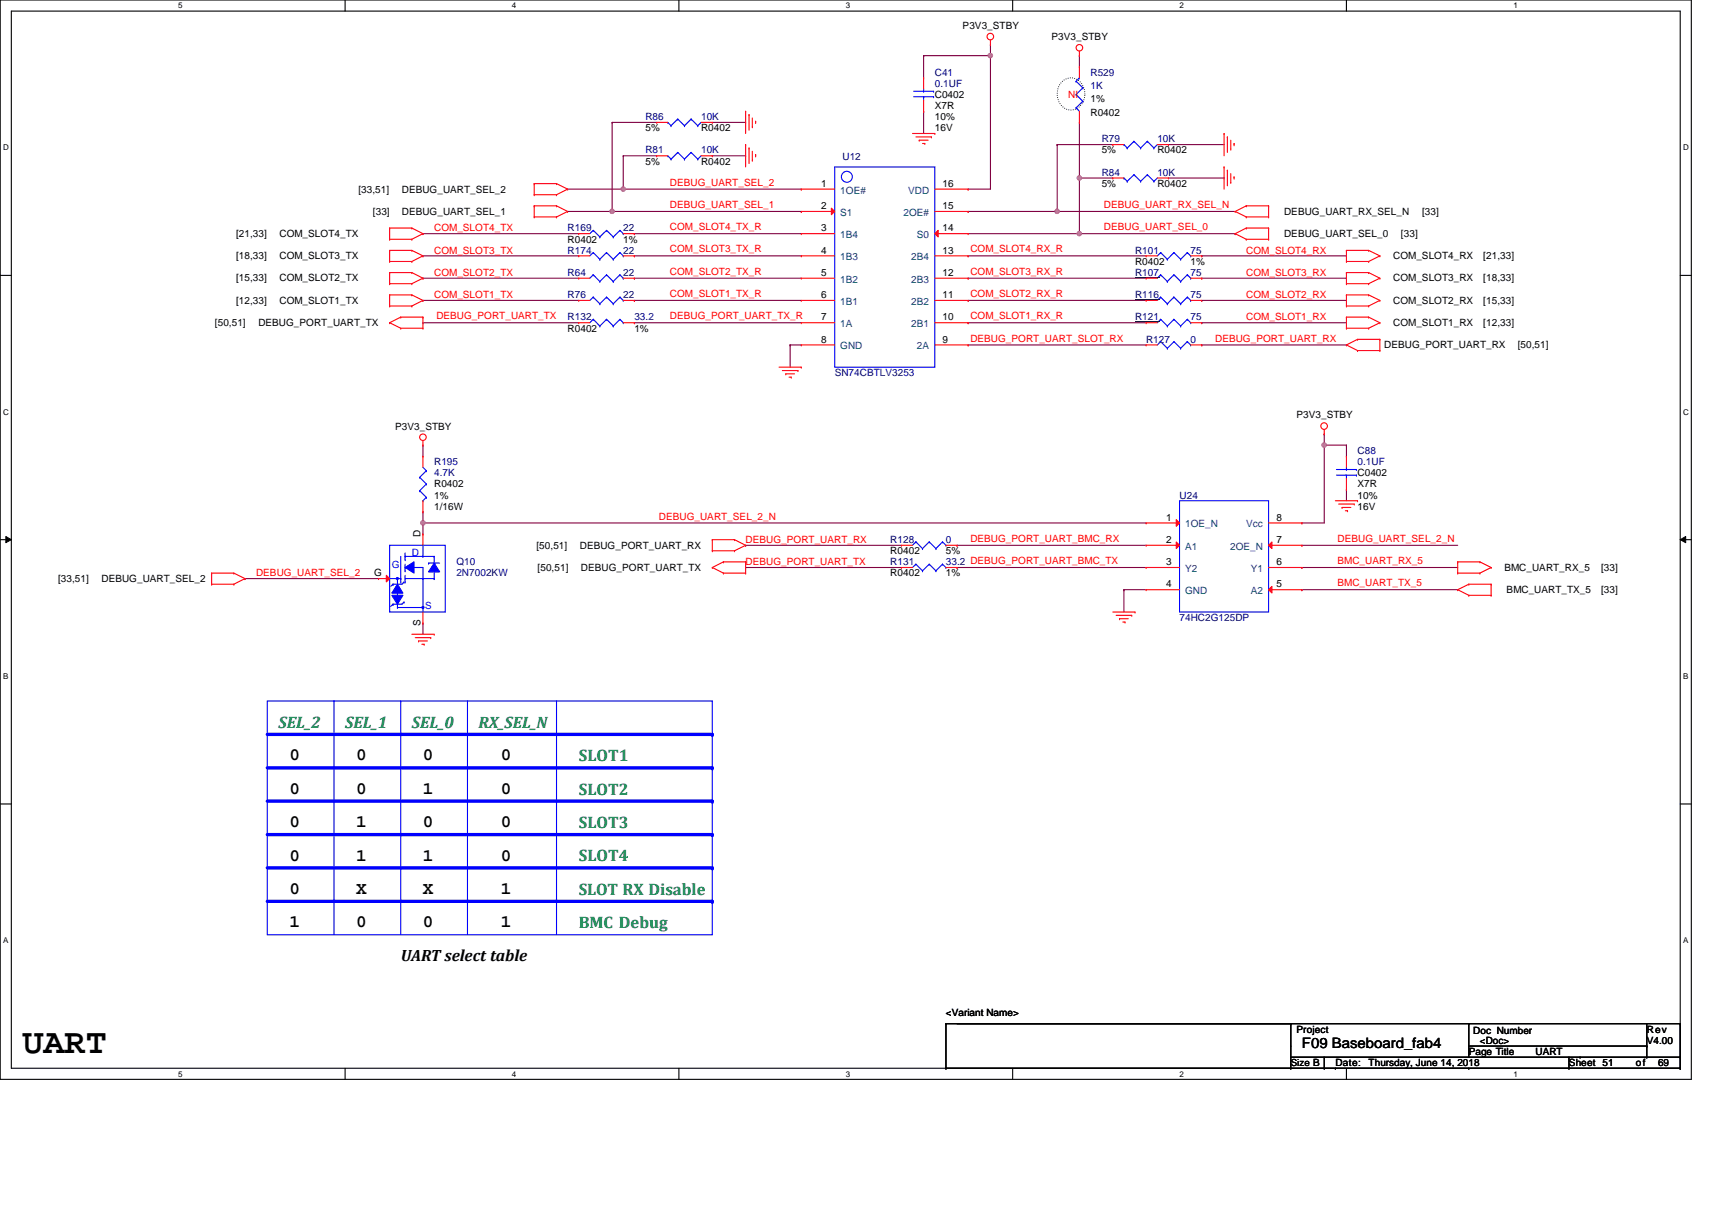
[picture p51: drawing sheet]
<svg xmlns="http://www.w3.org/2000/svg" width="297mm" height="210mm" viewBox="0 0 297 210" stroke-linecap="round" stroke-linejoin="round" font-family="sans-serif">
<defs><g id="words">
<text font-size="6.1" x="3.9" y="182.7">UART</text>
<g font-size="3.1">
<text x="50.2" y="131.9">0</text>
<text x="61.8" y="131.9">0</text>
<text x="73.4" y="131.9">0</text>
<text x="86.9" y="131.9">0</text>
<text x="50.2" y="137.7">0</text>
<text x="61.8" y="137.7">0</text>
<text x="73.4" y="137.7">1</text>
<text x="86.9" y="137.7">0</text>
<text x="50.2" y="143.5">0</text>
<text x="61.8" y="143.5">1</text>
<text x="73.4" y="143.5">0</text>
<text x="86.9" y="143.5">0</text>
<text x="50.2" y="149.3">0</text>
<text x="61.8" y="149.3">1</text>
<text x="73.4" y="149.3">1</text>
<text x="86.9" y="149.3">0</text>
<text x="50.2" y="155.1">0</text>
<text x="61.8" y="155.1">X</text>
<text x="73.4" y="155.1">X</text>
<text x="86.9" y="155.1">1</text>
<text x="50.2" y="160.9">1</text>
<text x="61.8" y="160.9">0</text>
<text x="73.4" y="160.9">0</text>
<text x="86.9" y="160.9">1</text>
</g>
<g font-size="2.9" fill="#008040">
<text x="48.3" y="126.3">SEL_2</text>
<text x="59.9" y="126.3">SEL_1</text>
<text x="71.5" y="126.3">SEL_0</text>
<text x="83" y="126.3">RX_SEL_N</text>
<text x="100.4" y="132.1">SLOT1</text>
<text x="100.4" y="137.9">SLOT2</text>
<text x="100.4" y="143.6">SLOT3</text>
<text x="100.4" y="149.4">SLOT4</text>
<text x="100.4" y="155.2">SLOT RX Disable</text>
<text x="100.4" y="161">BMC Debug</text>
</g>
<text font-size="2.8" x="69.5" y="166.8">UART select table</text>
<text font-size="2.5" x="225.9" y="181.8">F09 Baseboard_fab4</text>
<g font-size="1.7">
<text x="167" y="5">P3V3_STBY</text>
<text x="182.5" y="6.9">P3V3_STBY</text>
<text x="162.2" y="17">C0402</text>
<text x="189.2" y="17.8">1%</text>
<text x="112" y="22.8">5%</text>
<text x="121.6" y="22.8">R0402</text>
<text x="162.2" y="18.9">X7R</text>
<text x="162.2" y="20.8">10%</text>
<text x="162.2" y="22.8">16V</text>
<text x="189.2" y="20.1">R0402</text>
<text x="112" y="28.6">5%</text>
<text x="121.6" y="28.6">R0402</text>
<text x="191.2" y="26.6">5%</text>
<text x="200.8" y="26.6">R0402</text>
<text x="62.2" y="33.4">[33,51]</text>
<text x="69.7" y="33.4">DEBUG_UART_SEL_2</text>
<text x="142.5" y="32.4">1</text>
<text x="163.6" y="32.4">16</text>
<text x="191.2" y="32.4">5%</text>
<text x="200.8" y="32.4">R0402</text>
<text x="41" y="41.1">[21,33]</text>
<text x="48.5" y="41.1">COM_SLOT4_TX</text>
<text x="64.7" y="37.3">[33]</text>
<text x="69.7" y="37.3">DEBUG_UART_SEL_1</text>
<text x="142.5" y="36.3">2</text>
<text x="142.5" y="40.1">3</text>
<text x="163.6" y="40.1">14</text>
<text x="163.6" y="36.3">15</text>
<text x="222.8" y="41.1">DEBUG_UART_SEL_0</text>
<text x="222.8" y="37.3">DEBUG_UART_RX_SEL_N</text>
<text x="243.1" y="41.1">[33]</text>
<text x="246.7" y="37.3">[33]</text>
<text x="41" y="45">[18,33]</text>
<text x="48.5" y="45">COM_SLOT3_TX</text>
<text x="98.5" y="42.1">R0402</text>
<text x="108.1" y="42.1">1%</text>
<text x="142.5" y="44">4</text>
<text x="142.5" y="47.9">5</text>
<text x="163.6" y="47.9">12</text>
<text x="163.6" y="44">13</text>
<text x="196.9" y="45.9">R0402</text>
<text x="206.6" y="45.9">1%</text>
<text x="241.7" y="45">COM_SLOT4_RX</text>
<text x="257.4" y="45">[21,33]</text>
<text x="41" y="52.7">[12,33]</text>
<text x="41" y="48.8">[15,33]</text>
<text x="48.5" y="52.7">COM_SLOT1_TX</text>
<text x="48.5" y="48.8">COM_SLOT2_TX</text>
<text x="142.5" y="51.7">6</text>
<text x="163.6" y="51.7">11</text>
<text x="241.7" y="52.7">COM_SLOT2_RX</text>
<text x="241.7" y="48.8">COM_SLOT3_RX</text>
<text x="257.4" y="52.7">[15,33]</text>
<text x="257.4" y="48.8">[18,33]</text>
<text x="37.3" y="56.6">[50,51]</text>
<text x="44.8" y="56.6">DEBUG_PORT_UART_TX</text>
<text x="98.5" y="57.5">R0402</text>
<text x="110.1" y="57.5">1%</text>
<text x="142.5" y="55.6">7</text>
<text x="142.5" y="59.4">8</text>
<text x="163.6" y="59.4">9</text>
<text x="163.6" y="55.6">10</text>
<text x="241.7" y="56.6">COM_SLOT1_RX</text>
<text x="257.4" y="56.6">[12,33]</text>
<text x="240.2" y="60.4">DEBUG_PORT_UART_RX</text>
<text x="263.3" y="60.4">[50,51]</text>
<text x="68.6" y="74.5">P3V3_STBY</text>
<text x="224.9" y="72.6">P3V3_STBY</text>
<text x="235.5" y="82.6">C0402</text>
<text x="75.3" y="84.5">R0402</text>
<text x="75.3" y="86.5">1%</text>
<text x="75.3" y="88.4">1/16W</text>
<text x="235.5" y="84.5">X7R</text>
<text x="235.5" y="86.5">10%</text>
<text x="235.5" y="88.4">16V</text>
<text x="73" y="93.2" transform="rotate(-90 73 93.2)">D</text>
<text x="93.1" y="95.2">[50,51]</text>
<text x="100.6" y="95.2">DEBUG_PORT_UART_RX</text>
<text x="202.3" y="90.3">1</text>
<text x="202.3" y="94.2">2</text>
<text x="221.5" y="94.2">7</text>
<text x="221.5" y="90.3">8</text>
<text x="10.1" y="101">[33,51]</text>
<text x="17.6" y="101">DEBUG_UART_SEL_2</text>
<text x="64.9" y="100">G</text>
<text x="93.3" y="99">[50,51]</text>
<text x="100.8" y="99">DEBUG_PORT_UART_TX</text>
<text x="154.5" y="100">R0402</text>
<text x="154.5" y="96.1">R0402</text>
<text x="164.1" y="100">1%</text>
<text x="164.1" y="96.1">5%</text>
<text x="202.3" y="98">3</text>
<text x="202.3" y="101.9">4</text>
<text x="221.5" y="101.9">5</text>
<text x="221.5" y="98">6</text>
<text x="261" y="99">BMC_UART_RX_5</text>
<text x="277.8" y="99">[33]</text>
<text x="261.4" y="102.9">BMC_UART_TX_5</text>
<text x="277.8" y="102.9">[33]</text>
<text x="73" y="108.7" transform="rotate(-90 73 108.7)">S</text>
<text x="164.1" y="176.2">&lt;Variant Name&gt;</text>
<text x="224.9" y="179.1">Project</text>
<text x="255.6" y="179.3">Doc Number</text>
<text x="285.7" y="179.1">Rev</text>
<text x="224" y="184.9">Size B</text>
<text x="231.7" y="184.9">Date:</text>
<text x="237.5" y="184.9">Thursday, June 14, 2018</text>
<text x="254.8" y="183">Page Title</text>
<text x="256.8" y="181.1">&lt;Doc&gt;</text>
<text x="266.4" y="183">UART</text>
<text x="272.2" y="184.9">Sheet 51</text>
<text x="283.8" y="184.9">of</text>
<text x="285.7" y="181.1">V4.00</text>
<text x="287.7" y="184.9">69</text>
</g>
<g font-size="1.7" fill="#000080">
<text x="162.2" y="13.1">C41</text>
<text x="162.2" y="15">0.1UF</text>
<text x="189.2" y="13.1">R529</text>
<text x="189.2" y="15.4">1K</text>
<text x="112" y="20.8">R86</text>
<text x="121.6" y="20.8">10K</text>
<text x="112" y="26.6">R81</text>
<text x="121.6" y="26.6">10K</text>
<text x="146.2" y="27.8">U12</text>
<text x="191.2" y="24.7">R79</text>
<text x="200.8" y="24.7">10K</text>
<text x="191.2" y="30.5">R84</text>
<text x="200.8" y="30.5">10K</text>
<text x="98.5" y="40.2">R169</text>
<text x="108.1" y="40.2">22</text>
<text x="98.5" y="47.9">R64</text>
<text x="98.5" y="44">R174</text>
<text x="108.1" y="47.9">22</text>
<text x="108.1" y="44">22</text>
<text x="196.9" y="47.9">R107</text>
<text x="196.9" y="44">R101</text>
<text x="206.6" y="47.9">75</text>
<text x="206.6" y="44">75</text>
<text x="98.5" y="51.7">R76</text>
<text x="108.1" y="51.7">22</text>
<text x="196.9" y="51.7">R116</text>
<text x="206.6" y="51.7">75</text>
<text x="98.5" y="55.6">R132</text>
<text x="110.1" y="55.6">33.2</text>
<text x="196.9" y="55.6">R121</text>
<text x="198.9" y="59.5">R127</text>
<text x="206.6" y="59.5">0</text>
<text x="206.6" y="55.6">75</text>
<text x="144.8" y="65.2">SN74CBTLV3253</text>
<text x="75.3" y="80.7">R195</text>
<text x="75.3" y="82.6">4.7K</text>
<text x="235.5" y="78.8">C88</text>
<text x="235.5" y="80.7">0.1UF</text>
<text x="204.7" y="86.5">U24</text>
<text x="154.5" y="94.2">R128</text>
<text x="164.1" y="94.2">0</text>
<text x="79.2" y="98.1">Q10</text>
<text x="79.2" y="100">2N7002KW</text>
<text x="154.5" y="98.1">R131</text>
<text x="164.1" y="98.1">33.2 DEBUG_PORT_UART_BMC_TX</text>
<text x="204.7" y="107.7">74HC2G125DP</text>
</g>
<g font-size="1.7" fill="#f00">
<text x="185.4" y="17">NI</text>
<text x="116.2" y="32.2">DEBUG_UART_SEL_2</text>
<text x="75.3" y="40.2">COM_SLOT4_TX</text>
<text x="116.2" y="39.9">COM_SLOT4_TX_R</text>
<text x="116.2" y="36.1">DEBUG_UART_SEL_1</text>
<text x="191.5" y="36.1">DEBUG_UART_RX_SEL_N</text>
<text x="191.5" y="39.9">DEBUG_UART_SEL_0</text>
<text x="75.3" y="47.9">COM_SLOT2_TX</text>
<text x="75.3" y="44">COM_SLOT3_TX</text>
<text x="116.2" y="47.7">COM_SLOT2_TX_R</text>
<text x="116.2" y="43.8">COM_SLOT3_TX_R</text>
<text x="168.4" y="43.8">COM_SLOT4_RX_R</text>
<text x="168.4" y="47.7">COM_SLOT3_RX_R</text>
<text x="216.2" y="47.9">COM_SLOT3_RX</text>
<text x="216.2" y="44">COM_SLOT4_RX</text>
<text x="75.3" y="51.7">COM_SLOT1_TX</text>
<text x="116.2" y="51.5">COM_SLOT1_TX_R</text>
<text x="168.4" y="51.5">COM_SLOT2_RX_R</text>
<text x="216.2" y="51.7">COM_SLOT2_RX</text>
<text x="75.7" y="55.4">DEBUG_PORT_UART_TX</text>
<text x="116.2" y="55.4">DEBUG_PORT_UART_TX_R</text>
<text x="168.4" y="55.4">COM_SLOT1_RX_R</text>
<text x="168.4" y="59.2">DEBUG_PORT_UART_SLOT_RX</text>
<text x="210.8" y="59.2">DEBUG_PORT_UART_RX</text>
<text x="216.2" y="55.6">COM_SLOT1_RX</text>
<text x="114.3" y="90.1">DEBUG_UART_SEL_2_N</text>
<text x="129.4" y="94.2">DEBUG_PORT_UART_RX</text>
<text x="168.4" y="94">DEBUG_PORT_UART_BMC_RX</text>
<text x="232.1" y="94">DEBUG_UART_SEL_2_N</text>
<text x="44.4" y="100">DEBUG_UART_SEL_2</text>
<text x="129.4" y="98.1">DEBUG_PORT_UART_TX</text>
<text x="232.1" y="101.7">BMC_UART_TX_5</text>
<text x="232.1" y="97.9">BMC_UART_RX_5</text>
</g>
<g font-size="1.7" fill="#004080">
<text x="145.8" y="33.6">1OE#</text>
<text x="157.6" y="33.6">VDD</text>
<text x="145.8" y="37.5">S1</text>
<text x="145.8" y="41.3">1B4</text>
<text x="156.8" y="37.5">2OE#</text>
<text x="159.1" y="41.3">S0</text>
<text x="145.8" y="45.2">1B3</text>
<text x="158.1" y="45.2">2B4</text>
<text x="145.8" y="49">1B2</text>
<text x="145.8" y="52.9">1B1</text>
<text x="158.1" y="52.9">2B2</text>
<text x="158.1" y="49">2B3</text>
<text x="145.8" y="56.8">1A</text>
<text x="158.1" y="56.8">2B1</text>
<text x="145.8" y="60.6">GND</text>
<text x="159.1" y="60.6">2A</text>
<text x="205.6" y="91.5">1OE_N</text>
<text x="205.6" y="95.4">A1</text>
<text x="213.4" y="95.4">2OE_N</text>
<text x="216.2" y="91.5">Vcc</text>
<text x="205.6" y="99.2">Y2</text>
<text x="217" y="99.2">Y1</text>
<text x="205.6" y="103.1">GND</text>
<text x="217" y="103.1">A2</text>
</g>
<g font-size="1.7" fill="#00f">
<text x="68" y="98.6">G</text>
<text x="71.5" y="96.5">D</text>
<text x="73.8" y="105.7">S</text>
</g>
<g font-size="1.4">
<text x="30.9" y="1.5">5</text>
<text x="88.8" y="1.5">4</text>
<text x="146.7" y="1.5">3</text>
<text x="204.7" y="1.5">2</text>
<text x="262.6" y="1.5">1</text>
<text x=".5" y="26.1">D</text>
<text x="292" y="26.1">D</text>
<text x=".5" y="71.9">C</text>
<text x="292" y="71.9">C</text>
<text x=".5" y="117.8">B</text>
<text x="292" y="117.8">B</text>
<text x=".5" y="163.6">A</text>
<text x="292" y="163.6">A</text>
<text x="30.9" y="186.8">5</text>
<text x="88.8" y="186.8">4</text>
<text x="146.7" y="186.8">3</text>
<text x="204.7" y="186.8">2</text>
<text x="262.6" y="186.8">1</text>
</g>
</g></defs>
<path d="M0 0h293.5v187.2h-293.5zM2 1.9h289.5v183.4h-289.5z" fill="none" stroke="#000" stroke-width=".19"/>
<g fill="#fff">
<path d="M30.9 .2h.8v1.6h-.8z"/>
<path d="M30.9 185.5h.8v1.6h-.8z"/>
</g>
<path d="M59.9 0v1.9M59.9 185.3v1.9" fill="none" stroke="#000" stroke-width=".19"/>
<g fill="#fff">
<path d="M88.8 .2h.8v1.6h-.8z"/>
<path d="M88.8 185.5h.8v1.6h-.8z"/>
</g>
<path d="M117.8 0v1.9M117.8 185.3v1.9" fill="none" stroke="#000" stroke-width=".19"/>
<g fill="#fff">
<path d="M146.7 .2h.8v1.6h-.8z"/>
<path d="M146.7 185.5h.8v1.6h-.8z"/>
</g>
<path d="M175.7 0v1.9M175.7 185.3v1.9" fill="none" stroke="#000" stroke-width=".19"/>
<g fill="#fff">
<path d="M204.7 .2h.7v1.6h-.7z"/>
<path d="M204.7 185.5h.7v1.6h-.7z"/>
</g>
<path d="M233.6 0v1.9M233.6 185.3v1.9" fill="none" stroke="#000" stroke-width=".19"/>
<g fill="#fff">
<path d="M262.6 .2h.7v1.6h-.7z"/>
<path d="M262.6 185.5h.7v1.6h-.7z"/>
<path d="M.5 24.8h1v1.6h-1z"/>
<path d="M292 24.8h1v1.6h-1z"/>
<path d="M.5 70.7h1v1.5h-1z"/>
<path d="M292 70.7h1v1.5h-1z"/>
</g>
<path d="M0 47.8h2M291.5 47.8h2" fill="none" stroke="#000" stroke-width=".19"/>
<g fill="#fff">
<path d="M.5 116.5h.9v1.6h-.9z"/>
<path d="M292 116.5h.9v1.6h-.9z"/>
</g>
<path d="M0 93.6h2M291.5 93.6h2" fill="none" stroke="#000" stroke-width=".19"/>
<path d="M1 93.1l1 .5-1 .5zM291.5 93.6l1-.5v1z" fill="#000"/>
<path d="M1 93.1l1 .5-1 .5zM291.5 93.6l1-.5v1z" fill="none" stroke="#000" stroke-width=".17"/>
<g fill="#fff">
<path d="M.5 162.4h.9v1.5h-.9z"/>
<path d="M292 162.4h.9v1.5h-.9z"/>
</g>
<path d="M0 139.5h2M291.5 139.5h2" fill="none" stroke="#000" stroke-width=".19"/>
<path d="M46.4 121.6h77.2v40.6h-77.2z" fill="none" stroke="#00f" stroke-width=".19"/>
<path d="M46.4 127.4h77.2" fill="none" stroke="#00f" stroke-width=".57"/>
<circle cx="123.6" cy="127.4" r=".29" fill="#00f"/>
<path d="M58 121.6h.1M58 121.6v40.6" fill="none" stroke="#00f" stroke-width=".19"/>
<path d="M46.4 133.2h77.2" fill="none" stroke="#00f" stroke-width=".57"/>
<circle cx="123.6" cy="133.2" r=".29" fill="#00f"/>
<path d="M46.4 139h77.2" fill="none" stroke="#00f" stroke-width=".57"/>
<circle cx="123.6" cy="139" r=".29" fill="#00f"/>
<path d="M46.4 144.8h77.2" fill="none" stroke="#00f" stroke-width=".57"/>
<circle cx="123.6" cy="144.8" r=".29" fill="#00f"/>
<path d="M46.4 150.6h77.2" fill="none" stroke="#00f" stroke-width=".57"/>
<circle cx="123.6" cy="150.6" r=".29" fill="#00f"/>
<path d="M46.4 156.4h77.2" fill="none" stroke="#00f" stroke-width=".57"/>
<circle cx="123.6" cy="156.4" r=".29" fill="#00f"/>
<path d="M69.5 121.6h.1M69.5 121.6v40.6M81.1 121.6h.1M81.1 121.6v40.6M96.6 121.6h.1M96.6 121.6v40.6" fill="none" stroke="#00f" stroke-width=".19"/>
<path d="M184.3 14.1a2.31 2.31 0 0 1 2.4-.4 2.31 2.31 0 0 1 1.5 2 2.65 2.65 0 0 1-2.9 3.3 2.98 2.98 0 0 1-1-4.9z" fill="none" stroke="#000" stroke-width=".19" stroke-dasharray="0 .4"/>
<path d="M171.8 9.7h.1M171.8 9.7v23.1" fill="none" stroke="#800040" stroke-width=".19"/>
<circle cx="171.8" cy="9.6" r=".38" fill="#f0f"/>
<circle cx="171.8" cy="9.6" r=".38" fill="none" stroke="#f0f" stroke-width=".19"/>
<g fill="none" stroke="#800040" stroke-width=".19">
<path d="M160.2 9.7h.1M160.2 19.3h.1M160.2 19.3v3.9M171.8 7.7h.1M171.8 7.7v2h-11.6M98.5 36.7h7.7M106.2 36.7h.1M168 32.8h.1M168 32.8h3.8M73.4 56h.1M73.4 52.1h.1M73.4 48.3h.1"/>
<path d="M73.4 44.4h.1M73.4 40.5h.1M73.4 56h27M73.4 40.5h27M73.4 52.1h27M73.4 48.3h27M73.4 44.4h27M110.1 56h.1M110.1 40.5h.1M110.1 52.1h.1M110.1 48.3h.1M110.1 44.4h.1"/>
<path d="M110.1 56h28.9M110.1 40.5h28.9M110.1 52.1h28.9M110.1 48.3h28.9M110.1 44.4h28.9M137.1 59.8h.1M137.1 59.8h1.9M137.1 59.8v3.9M168 40.5h19.3M187.3 40.5h.1"/>
</g>
<circle cx="187.3" cy="40.5" r=".38" fill="#f0f"/>
<circle cx="187.3" cy="40.5" r=".38" fill="none" stroke="#f0f" stroke-width=".19"/>
<g fill="none" stroke="#800040" stroke-width=".19">
<path d="M183.4 36.7h.1M183.4 36.7h30.9M168 44.4h.1M168 52.1h.1M168 56h.1M168 48.3h.1M168 44.4h30.9M168 52.1h30.9M168 56h30.9M168 48.3h30.9M208.5 56h.1M208.5 52.1h.1"/>
<path d="M208.5 48.3h.1M208.5 44.4h.1M208.5 44.4h25.1M208.5 52.1h25.1M208.5 56h25.1M208.5 48.3h25.1"/>
</g>
<circle cx="183.4" cy="36.7" r=".38" fill="#f0f"/>
<circle cx="183.4" cy="36.7" r=".38" fill="none" stroke="#f0f" stroke-width=".19"/>
<path d="M160.2 9.7h.1M160.2 9.7v3.8M229.8 77.2h.1M229.8 77.2v13.5" fill="none" stroke="#800040" stroke-width=".19"/>
<circle cx="229.7" cy="77.2" r=".38" fill="#f0f"/>
<circle cx="229.7" cy="77.2" r=".38" fill="none" stroke="#f0f" stroke-width=".19"/>
<g fill="none" stroke="#800040" stroke-width=".19">
<path d="M98.5 32.8h9.6M108.1 32.8h.1M229.8 77.2h.1M229.8 75.3h.1M229.8 77.2h3.8M229.8 75.3v1.9M233.6 77.2h.1M233.6 77.2v1.9M73.4 90.7h.1M73.4 90.7h125.5M166 98.4h.1M166 94.6h.1"/>
<path d="M166 98.4h32.9M166 94.6h32.9M225.9 90.7h.1M225.9 98.4h.1M225.9 94.6h.1M225.9 90.7h3.9M225.9 98.4h27M225.9 94.6h27M233.6 84.9h.1M233.6 84.9v2M225.9 102.3h.1M225.9 102.3h27"/>
</g>
<circle cx="73.4" cy="90.7" r=".38" fill="#f0f"/>
<circle cx="73.4" cy="90.7" r=".38" fill="none" stroke="#f0f" stroke-width=".19"/>
<g fill="none" stroke="#800040" stroke-width=".19">
<path d="M108.1 27h.1M108.1 32.8h.1M108.1 27h5.8M108.1 27v5.8M108.1 32.8h30.9M139 32.8h.1M168 36.7h.1M183.4 25.1h.1M183.4 25.1h9.7M183.4 25.1v11.6h-15.4M202.7 25.1h.1M202.7 25.1h9.7"/>
<path d="M168 59.8h.1M168 59.8h30.9M208.5 59.8h.1M208.5 59.8h25.1M73.4 77.2h.1M73.4 77.2v1.9M73.4 90.7h.1M73.4 88.8h.1M73.4 88.8v3.8M129.4 94.6h.1M129.4 94.6h27M73.4 108.1h.1"/>
<path d="M73.4 108.1v1.9M195 102.3h.1M195 102.3h3.9M195 102.3v3.9"/>
</g>
<circle cx="108.1" cy="32.8" r=".38" fill="#f0f"/>
<circle cx="108.1" cy="32.8" r=".38" fill="none" stroke="#f0f" stroke-width=".19"/>
<path d="M106.2 21.2h.1M106.2 36.7h.1M106.2 21.2h7.7M106.2 21.2v15.5M106.2 36.7h32.8M123.6 27h5.8M129.4 27h.1M139 36.7h.1" fill="none" stroke="#800040" stroke-width=".19"/>
<circle cx="106.2" cy="36.7" r=".38" fill="#f0f"/>
<circle cx="106.2" cy="36.7" r=".38" fill="none" stroke="#f0f" stroke-width=".19"/>
<path d="M123.6 21.2h5.8M129.4 21.2h.1M187.3 30.9h.1M187.3 30.9h5.8M187.3 21.2v19.3M202.7 30.9h9.7M212.4 30.9h.1M187.3 40.5h.1M187.3 40.5h27M214.3 40.5h.1" fill="none" stroke="#800040" stroke-width=".19"/>
<circle cx="187.3" cy="30.9" r=".38" fill="#f0f"/>
<circle cx="187.3" cy="30.9" r=".38" fill="none" stroke="#f0f" stroke-width=".19"/>
<path d="M187.3 9.7h.1M187.3 9.7v1.9M129.4 98.4h.1M129.4 98.4h27M42.5 100.4h.1M42.5 100.4h23.2" fill="none" stroke="#800040" stroke-width=".19"/>
<g fill="none" stroke="#f00" stroke-width=".19">
<path d="M129.4 19.3h.1M129.4 19.3v3.9M130 19.9h.1M130 19.9v2.7M171.8 7.7h.1M171.8 6.9v.8M187.3 9.7h.1M187.3 11.6h.1M187.3 8.9v.8M187.3 11.6v1.9M187.3 19.3v1.9M67.6 39.6h.1"/>
<path d="M67.6 39.6v1.9M67.6 39.6h3.9M71.5 39.6h.1M71.5 39.6l1.9 .9M92.7 37.6h.1M92.7 35.7h.1M92.7 33.8h.1M92.7 31.9h.1M92.7 35.7h3.9M92.7 37.6h3.9M92.7 31.9v1.9M92.7 35.7v1.9"/>
<path d="M92.7 31.9h3.9M92.7 33.8h3.9M96.6 35.7h.1M96.6 37.6h.1M96.6 31.9h.1M96.6 33.8h.1M96.6 35.7l1.9 1M96.6 31.9l1.9 .9M98.5 36.7h.1M98.5 32.8h.1M98.5 36.7l-1.9 .9M98.5 32.8l-1.9 1"/>
<path d="M113.9 21.2h.1M113.9 21.2h2M121.6 21.2h2M123.6 21.2h.1M129.4 25.1h.1M129.4 25.1v3.9M130 25.7h.1M130 25.7v2.7M130.5 27.8h.1M130.5 22h.1M130.5 20.5v1.5M130.5 26.2v1.6"/>
<path d="M131.1 26.8h.1M131.1 21h.1M131.1 21v.4M131.1 26.8v.4M158.3 23.2h3.9M158.9 23.7h2.7M159.5 24.3h.1M159.5 24.3h1.5M160.1 24.9h.4M160.5 24.9h.1M161.6 23.7h.1M162.2 23.2h.1"/>
<path d="M187.3 21.2h.1M212.4 23.2h.1M212.4 29h.1M212.4 23.2v3.8M212.4 29v3.8M213 23.7h.1M213 29.5h.1M213 23.7v2.7M213 29.5v2.7M213.5 25.9h.1M213.5 31.6h.1M213.5 24.3v1.6"/>
<path d="M213.5 30.1v1.5M214.1 24.9h.1M214.1 30.7h.1M214.1 24.9v.4M214.1 30.7v.4M214.3 36.7h.1M214.3 36.7l1.9 .9M216.2 39.6h.1M216.2 37.6h.1M216.2 35.7h.1M216.2 39.6h3.9M216.2 35.7h3.9"/>
<path d="M216.2 37.6h3.9M216.2 39.6l-1.9 .9M216.2 35.7l-1.9 1M220.1 39.6h.1M220.1 35.7h.1M220.1 37.6h.1M220.1 35.7v1.9M220.1 39.6v1.9M67.6 56h.1M67.6 53.1h.1M67.6 51.2h.1M67.6 49.2h.1"/>
<path d="M67.6 47.3h.1M67.6 45.4h.1M67.6 43.4h.1M67.6 41.5h.1M67.6 56l1.9 .9M67.6 51.2h3.9M67.6 53.1h3.9M67.6 43.4v2M67.6 47.3v1.9M67.6 51.2v1.9M67.6 47.3h3.9M67.6 49.2h3.9"/>
<path d="M67.6 43.4h3.9M67.6 45.4h3.9M67.6 41.5h3.9M69.5 55h.1M69.5 56.9h.1M69.5 55h3.9M69.5 55l-1.9 1M69.5 56.9h3.9M71.5 51.2h.1M71.5 53.1h.1M71.5 47.3h.1M71.5 49.2h.1"/>
<path d="M71.5 43.4h.1M71.5 45.4h.1M71.5 41.5h.1M71.5 51.2l1.9 .9M71.5 47.3l1.9 1M71.5 43.4l1.9 1M73.4 56.9h.1M73.4 55h.1M73.4 52.1h.1M73.4 48.3h.1M73.4 44.4h.1M73.4 40.5h.1"/>
<path d="M73.4 55v1.9M73.4 52.1l-1.9 1M73.4 48.3l-1.9 .9M73.4 44.4l-1.9 1M73.4 40.5l-1.9 1M100.4 48.3h.1M100.4 44.4h.1M100.4 40.5h.1M100.4 48.3h1.9M100.4 44.4h1.9M100.4 40.5h1.9M108.1 48.3h2"/>
<path d="M108.1 44.4h2M108.1 40.5h2M110.1 48.3h.1M110.1 44.4h.1M110.1 40.5h.1M198.9 52.1h.1M198.9 56h.1M198.9 48.3h.1M198.9 52.1h1.9M198.9 48.3h1.9M198.9 56h1.9M206.6 52.1h1.9"/>
<path d="M206.6 48.3h1.9M206.6 56h1.9M208.5 52.1h.1M208.5 56h.1M208.5 48.3h.1M214.3 40.5h.1M214.3 40.5l1.9 1M216.2 41.5h.1M216.2 41.5h3.9M220.1 41.5h.1M233.6 56.9h.1M233.6 55h.1"/>
<path d="M233.6 53.1h.1M233.6 51.2h.1M233.6 49.2h.1M233.6 47.3h.1M233.6 45.4h.1M233.6 43.4h.1M233.6 59.8h.1M233.6 55h3.9M233.6 56.9h3.9M233.6 51.2h3.9M233.6 53.1h3.9M233.6 47.3h3.9"/>
<path d="M233.6 49.2h3.9M233.6 43.4h3.9M233.6 45.4h3.9M233.6 43.4v2M233.6 47.3v1.9M233.6 51.2v1.9M233.6 55v1.9M233.6 59.8l1.9 1M235.5 58.9h.1M235.5 58.9h3.9M235.5 58.9l-1.9 .9M237.5 55h.1"/>
<path d="M237.5 56.9h.1M237.5 51.2h.1M237.5 53.1h.1M237.5 47.3h.1M237.5 49.2h.1M237.5 43.4h.1M237.5 45.4h.1M237.5 55l1.9 1M237.5 51.2l1.9 .9M237.5 47.3l1.9 1M237.5 43.4l1.9 1M239.4 56h.1"/>
<path d="M239.4 52.1h.1M239.4 48.3h.1M239.4 44.4h.1M239.4 58.9h.1M239.4 56l-1.9 .9M239.4 52.1l-1.9 1M239.4 48.3l-1.9 .9M239.4 44.4l-1.9 1M239.4 58.9v1.9M73.4 77.2h.1M73.4 76.4v.8M135.2 63.7h3.8"/>
<path d="M135.7 64.3h2.7M136.3 64.9h.1M136.3 64.9h1.6M136.9 65.4h.4M137.3 65.4h.1M138.4 64.3h.1M139 63.7h.1M229.8 75.3h.1M229.8 74.5v.8M233.6 79.1h.1M233.6 79.1v2M235.5 60.8h.1"/>
<path d="M235.5 60.8h3.9M239.4 60.8h.1M36.7 99.4h.1M36.7 99.4h3.9M36.7 99.4v1.9M40.6 99.4h.1M40.6 99.4l1.9 1M123.6 95.5h.1M123.6 93.6h.1M123.6 98.4h.1M123.6 93.6h3.8M123.6 95.5h3.8"/>
<path d="M123.6 93.6v1.9M123.6 98.4l1.9 1M125.5 97.5h.1M125.5 99.4h.1M125.5 97.5h3.9M125.5 99.4h3.9M125.5 97.5l-1.9 .9M127.4 93.6h.1M127.4 95.5h.1M127.4 93.6l2 1M129.4 94.6h.1M129.4 99.4h.1"/>
<path d="M129.4 97.5h.1M129.4 94.6l-2 .9M129.4 97.5v1.9M231.7 86.9h3.8M232.3 87.4h2.7M232.9 88h.1M232.9 88h1.5M233.4 88.6h.4M233.6 84.9h.1M233.6 83v1.9M233.8 88.6h.1M235 87.4h.1"/>
<path d="M235.5 86.9h.1M252.9 99.4h.1M252.9 97.5h.1M252.9 97.5h3.9M252.9 99.4h3.9M252.9 97.5v1.9M256.8 97.5h.1M256.8 99.4h.1M256.8 97.5l1.9 .9M258.7 98.4h.1M258.7 98.4l-1.9 1M36.7 101.3h.1"/>
<path d="M36.7 101.3h3.9M40.6 101.3h.1M42.5 100.4h.1M42.5 100.4l-1.9 .9M71.5 110h3.8M72 110.6h2.7M72.6 111.2h.1M72.6 111.2h1.6M73.2 111.8h.4M73.6 111.8h.1M74.7 110.6h.1M75.3 110h.1"/>
<path d="M193.1 106.2h3.8M193.7 106.7h2.7M194.2 107.3h.1M194.2 107.3h1.6M194.8 107.9h.4M195.2 107.9h.1M196.4 106.7h.1M196.9 106.2h.1M252.9 102.3h.1M252.9 102.3l1.9 1M254.8 103.3h.1M254.8 101.3h.1"/>
<path d="M254.8 103.3h3.9M254.8 101.3l-1.9 1M254.8 101.3h3.9M258.7 101.3h.1M258.7 103.3h.1M258.7 101.3v2"/>
<circle cx="171.8" cy="6.3" r=".57"/>
<circle cx="187.3" cy="8.3" r=".57"/>
<circle cx="73.4" cy="75.8" r=".57"/>
<circle cx="229.7" cy="73.9" r=".57"/>
</g>
<g fill="none" stroke="#000" stroke-width=".19">
<path d="M164.1 177.6h.1M164.1 177.6h127.4M164.1 177.6v7.7M224 177.6h.1M224 177.6v7.7M254.8 177.6h.1M254.8 177.6v5.8M285.7 177.6v5.8M291.5 177.6h.1M291.5 177.6v7.7M164.1 185.3h.1M164.1 185.3h127.4"/>
<path d="M224 185.3h.1M224 183.4h67.5M229.8 185.3h.1M229.8 183.4v1.9M231.7 185.3h.1M254.8 185.3h.1M254.8 181.5h30.9M272.2 185.3h.1M272.2 183.4v1.9M274.1 183.4h.1M285.7 181.5h.1M285.7 183.4h.1"/>
<path d="M291.5 185.3h.1M291.5 183.4h.1"/>
</g>
<g fill="none" stroke="#00f" stroke-width=".19">
<path d="M186.7 18.7h.1M186.7 16.4h.1M186.7 14.1h.1M186.7 18.7l.6 .6M186.7 16.4l1.2 1.2M186.7 14.1l1.2 1.1M187.3 13.5h.1M187.3 13.5l-.6 .6M187.9 17.6h.1M187.9 15.2h.1M187.9 17.6l-1.2 1.1M187.9 15.2l-1.2 1.2"/>
<path d="M102.9 40h.1M102.9 40l-.6 .5M102.9 40l1.2 1.1M105.2 40h.1M105.2 40l-1.1 1.1M105.2 40l1.2 1.1M107.6 40h.1M107.6 40l-1.2 1.1M107.6 40l.5 .5M115.9 21.2h.1M115.9 21.2l.5 .6M116.4 21.8h.1"/>
<path d="M117.6 20.7h.1M117.6 20.7l1.2 1.1M117.6 20.7l-1.2 1.1M118.8 21.8h.1M119.9 20.7h.1M119.9 20.7l1.2 1.1M119.9 20.7l-1.1 1.1M121.1 21.8h.1M121.6 21.2l-.5 .6M102.9 47.7h.1M102.9 43.8h.1M102.9 47.7l-.6 .6"/>
<path d="M102.9 47.7l1.2 1.1M102.9 43.8l-.6 .6M102.9 43.8l1.2 1.2M104.1 48.8h.1M104.1 45h.1M104.1 41.1h.1M105.2 47.7h.1M105.2 43.8h.1M105.2 47.7l-1.1 1.1M105.2 47.7l1.2 1.1M105.2 43.8l-1.1 1.2M105.2 43.8l1.2 1.2"/>
<path d="M106.4 48.8h.1M106.4 45h.1M106.4 41.1h.1M107.6 47.7h.1M107.6 43.8h.1M107.6 47.7l-1.2 1.1M107.6 47.7l.5 .6M107.6 43.8l-1.2 1.2M107.6 43.8l.5 .6M108.1 48.3h.1M108.1 44.4h.1M108.1 40.5h.1"/>
<path d="M201.4 51.5h.1M201.4 55.4h.1M201.4 47.7h.1M201.4 51.5l-.6 .6M201.4 51.5l1.1 1.2M201.4 55.4l-.6 .6M201.4 55.4l1.1 1.2M201.4 47.7l-.6 .6M201.4 47.7l1.1 1.1M202.5 52.7h.1M202.5 56.6h.1M202.5 48.8h.1"/>
<path d="M203.7 51.5h.1M203.7 55.4h.1M203.7 47.7h.1M203.7 51.5l-1.2 1.2M203.7 51.5l1.1 1.2M203.7 55.4l-1.2 1.2M203.7 55.4l1.1 1.2M203.7 47.7l-1.2 1.1M203.7 47.7l1.1 1.1M204.8 52.7h.1M204.8 56.6h.1M204.8 48.8h.1"/>
<path d="M206 51.5h.1M206 55.4h.1M206 47.7h.1M206 51.5l-1.2 1.2M206 51.5l.6 .6M206 55.4l-1.2 1.2M206 55.4l.6 .6M206 47.7l-1.2 1.1M206 47.7l.6 .6M206.6 52.1h.1M206.6 56h.1M206.6 48.3h.1"/>
<path d="M231.9 82.4h3.4M231.9 81.4h3.4M233.6 81.4h.1M233.6 82.4h.1M233.6 81.1v.3M233.6 82.4v.6M235.3 82.4h.1M235.3 81.4h.1"/>
</g>
<path d="M196.9 52h4.2M196.9 55.8h4.2M196.9 48.1h4.2" fill="none" stroke="#000080" stroke-width=".17"/>
<path d="M70.3 98.4l1.5-.9v1.9z" fill="#00f"/>
<g fill="none" stroke="#00f" stroke-width=".19">
<path d="M69.5 96.5v4.5M70.3 98.4l1.5-.9v1.9zM70.3 97.1h.1M70.3 99h.1M70.3 98.4h.1M70.3 96.5h.1M70.3 95.9v1.2M70.3 97.9v1.1M70.3 99.8v1.2M70.3 98.4h3.1v7.8M70.3 96.5h5M73.4 96.5h.1"/>
<path d="M73.4 94.6v1.9M74.4 97.7h.1M74.4 97.7h1.9M75.3 96.5h.1M75.3 96.5v1.2M75.3 99.2v1.2M69.5 101h.1M70.3 101h.1M70.3 100.4h5M73.4 100.4h.1M75.3 100.4h.1"/>
</g>
<path d="M69 101.3l.9 1.6h-1.9z" fill="#00f"/>
<g fill="none" stroke="#00f" stroke-width=".19">
<path d="M68.2 101.3h.1M68.2 104.8h.1M68.2 101.3h1.5M68.2 104.8h1.5M69 101.3l.9 1.6h-1.9zM69 101.9h.1M69 103.7h.1M69 105.4h.1M69 100.4v1.5M69 102.5v1.2M69 104v1.4M69 105.4h4.4"/>
<path d="M73.4 105.4h.1"/>
</g>
<path d="M68.8 100.2h.3v.3h-.3z" fill-rule="evenodd" fill="#00f"/>
<path d="M68.8 100.2h.3v.3h-.3z" fill="none" stroke="#00f" stroke-width=".19"/>
<path d="M68 103.3h1.9l-.9 1.5z" fill="#00f"/>
<path d="M67.6 100.4h1.9M68 103.3h1.9l-.9 1.5zM69.5 100.4h.1" fill="none" stroke="#00f" stroke-width=".19"/>
<circle cx="73.4" cy="105.4" r=".18" fill="#00f"/>
<g fill="none" stroke="#00f" stroke-width=".19">
<path d="M67.6 94.6h9.7v11.6h-9.7zM68.2 101.3h.1M68.2 104.8h.1M68.2 101.3l-.4 .4M68.2 104.8l-.4 .4M70.1 101h.1M70.1 104.4h.1M70.1 101l-.4 .3M70.1 104.4l-.4 .4"/>
<circle cx="73.4" cy="105.4" r=".18"/>
</g>
<path d="M75.3 97.7l1 1.5h-1.9z" fill="#00f"/>
<path d="M75.3 97.7l1 1.5h-1.9z" fill="none" stroke="#00f" stroke-width=".19"/>
<path d="M73.4 92.6h.1M73.4 92.6v2" fill="none" stroke="#f00" stroke-width=".19"/>
<path d="M67 99.8l.6 .6-.6 .5z" fill="#f00"/>
<g fill="none" stroke="#f00" stroke-width=".19">
<path d="M160.2 13.5h.1M160.2 19.3h.1M160.2 13.5v1.9M160.2 17.4v1.9M113.9 27h.1M113.9 27h2M121.6 27h2M123.6 27h.1M193.1 30.9h.1M193.1 30.9h1.9M200.8 30.9h1.9M202.7 30.9h.1"/>
<path d="M100.4 56h.1M100.4 56h1.9M108.1 56h2M110.1 56h.1M73.4 79.1h.1M73.4 79.1v2M67 99.8l.6 .6-.6 .5zM73.4 88.8h.1M73.4 86.9v1.9M65.7 100.4h.1M65.7 100.4h1.9M73.4 108.1h.1"/>
<path d="M73.4 106.2v1.9"/>
</g>
<g fill="none" stroke="#00f" stroke-width=".19">
<path d="M158.5 16.8h3.5M158.5 15.8h3.5M160.2 15.8h.1M160.2 16.8h.1M160.2 15.4v.4M160.2 16.8v.6M162 16.8h.1M162 15.8h.1M115.9 27h.1M115.9 27l.5 .6M116.4 27.6h.1M117.6 26.4h.1"/>
<path d="M117.6 26.4l1.2 1.2M117.6 26.4l-1.2 1.2M118.8 27.6h.1M119.9 26.4h.1M119.9 26.4l1.2 1.2M119.9 26.4l-1.1 1.2M121.1 27.6h.1M121.6 27l-.5 .6M195 30.9h.1M195 30.9l.6 .6M195.6 31.5h.1M196.7 30.3h.1"/>
<path d="M196.7 30.3l1.2 1.2M196.7 30.3l-1.1 1.2M197.9 31.5h.1M199.1 30.3h.1M199.1 30.3l1.1 1.2M199.1 30.3l-1.2 1.2M200.2 31.5h.1M200.8 30.9l-.6 .6M102.9 55.4h.1M102.9 55.4l-.6 .6M102.9 55.4l1.2 1.2M104.1 56.6h.1"/>
<path d="M105.2 55.4h.1M105.2 55.4l-1.1 1.2M105.2 55.4l1.2 1.2M106.4 56.6h.1M107.6 55.4h.1M107.6 55.4l-1.2 1.2M107.6 55.4l.5 .6M108.1 56h.1M72.8 82.8h.1M72.8 85.1h.1M72.8 82.8l1.2 1.2M72.8 85.1l1.2 1.2"/>
<path d="M73.4 86.9h.1M73.4 81.1l.6 .6M74 81.7h.1M74 84h.1M74 86.3h.1M74 81.7l-1.2 1.1M74 84l-1.2 1.1M74 86.3l-.6 .6M204.7 86.9h15.4v19.3h-15.4z"/>
</g>
<path d="M204.1 90.1l.6 .6-.6 .6z" fill="#f00"/>
<path d="M198.9 90.7h.1M198.9 90.7h5.8M204.1 90.1l.6 .6-.6 .6z" fill="none" stroke="#f00" stroke-width=".19"/>
<path d="M204.1 94l.6 .6-.6 .6z" fill="#f00"/>
<path d="M198.9 94.6h.1M198.9 98.4h.1M198.9 94.6h5.8M198.9 98.4h5.8M204.1 94l.6 .6-.6 .6zM198.9 102.3h.1M198.9 102.3h5.8" fill="none" stroke="#f00" stroke-width=".19"/>
<path d="M220.1 102.3l.6-.6v1.2z" fill="#f00"/>
<path d="M220.1 98.4h5.8M225.9 98.4h.1M220.1 102.3l.6-.6v1.2zM220.1 102.3h5.8M225.9 102.3h.1" fill="none" stroke="#f00" stroke-width=".19"/>
<path d="M220.1 94.6l.6-.6v1.2z" fill="#f00"/>
<g fill="none" stroke="#f00" stroke-width=".19">
<path d="M139 32.8h.1M139 32.8h5.8M193.1 25.1h.1M193.1 25.1h1.9M200.8 25.1h1.9M202.7 25.1h.1M100.4 52.1h.1M100.4 52.1h1.9M108.1 52.1h2M110.1 52.1h.1M198.9 44.4h.1M198.9 59.8h.1"/>
<path d="M198.9 44.4h1.9M198.9 59.8h1.9M206.6 44.4h1.9M206.6 59.8h1.9M208.5 44.4h.1M208.5 59.8h.1M156.4 98.4h.1M156.4 94.6h.1M156.4 94.6h1.9M156.4 98.4h1.9M164.1 94.6h1.9M164.1 98.4h1.9"/>
<path d="M166 98.4h.1M166 94.6h.1M220.1 94.6l.6-.6v1.2zM220.1 94.6h5.8M220.1 90.7h5.8M225.9 94.6h.1M225.9 90.7h.1"/>
</g>
<g fill="none" stroke="#00f" stroke-width=".19">
<path d="M144.8 29h17.4v34.7h-17.4zM195 25.1h.1M195 25.1l.6 .6M195.6 25.7h.1M196.7 24.5h.1M196.7 24.5l1.2 1.2M196.7 24.5l-1.1 1.2M197.9 25.7h.1M199.1 24.5h.1M199.1 24.5l1.1 1.2M199.1 24.5l-1.2 1.2M200.2 25.7h.1"/>
<path d="M200.8 25.1l-.6 .6M102.9 51.5h.1M102.9 51.5l-.6 .6M102.9 51.5l1.2 1.2M104.1 52.7h.1M105.2 51.5h.1M105.2 51.5l-1.1 1.2M105.2 51.5l1.2 1.2M106.4 52.7h.1M107.6 51.5h.1M107.6 51.5l-1.2 1.2M107.6 51.5l.5 .6"/>
<path d="M108.1 52.1h.1M201.4 43.8h.1M201.4 59.3h.1M201.4 43.8l-.6 .6M201.4 43.8l1.1 1.2M201.4 59.3l-.6 .5M201.4 59.3l1.1 1.1M202.5 45h.1M203.7 43.8h.1M203.7 59.3h.1M203.7 43.8l-1.2 1.2M203.7 43.8l1.1 1.2"/>
<path d="M203.7 59.3l-1.2 1.1M203.7 59.3l1.1 1.1M204.8 45h.1M206 43.8h.1M206 59.3h.1M206 43.8l-1.2 1.2M206 43.8l.6 .6M206 59.3l-1.2 1.1M206 59.3l.6 .5M206.6 44.4h.1M206.6 59.8h.1M202.5 60.4h.1"/>
<path d="M204.8 60.4h.1M158.9 97.9h.1M158.9 94h.1M158.9 97.9l-.6 .5M158.9 97.9l1.2 1.1M158.9 94l-.6 .6M158.9 94l1.2 1.2M160.1 99h.1M160.1 95.2h.1M161.2 97.9h.1M161.2 94h.1M161.2 97.9l-1.1 1.1"/>
<path d="M161.2 97.9l1.2 1.1M161.2 94l-1.1 1.2M161.2 94l1.2 1.2M162.4 99h.1M162.4 95.2h.1M163.5 97.9h.1M163.5 94h.1M163.5 97.9l-1.1 1.1M163.5 97.9l.6 .5M163.5 94l-1.1 1.2M163.5 94l.6 .6M164.1 98.4h.1"/>
<path d="M164.1 94.6h.1"/>
<circle cx="146.9" cy="30.7" r=".95"/>
</g>
<path d="M144.2 36.1l.6 .6-.6 .6z" fill="#f00"/>
<g fill="none" stroke="#f00" stroke-width=".19">
<path d="M139 36.7h.1M139 36.7h5.8M144.2 36.1l.6 .6-.6 .6zM139 40.5h.1M139 44.4h.1M139 48.3h.1M139 52.1h.1M139 56h.1M139 59.8h.1M139 40.5h5.8M139 44.4h5.8M139 48.3h5.8"/>
<path d="M139 52.1h5.8M139 56h5.8M139 59.8h5.8M162.2 44.4h5.8M162.2 48.3h5.8M162.2 52.1h5.8M162.2 56h5.8M162.2 59.8h5.8M168 59.8h.1M168 56h.1M168 52.1h.1M168 48.3h.1"/>
<path d="M168 44.4h.1"/>
</g>
<path d="M162.2 40.5l.6-.5v1.1z" fill="#f00"/>
<path d="M162.2 32.8h5.8M162.2 36.7h5.8M168 32.8h.1M168 36.7h.1M162.2 40.5l.6-.5v1.1zM162.2 40.5h5.8M168 40.5h.1" fill="none" stroke="#f00" stroke-width=".19"/>
<circle cx="171.8" cy="9.6" r=".38" fill="#f0f"/>
<circle cx="171.8" cy="9.6" r=".38" fill="none" stroke="#f0f" stroke-width=".19"/>
<circle cx="187.3" cy="40.5" r=".38" fill="#f0f"/>
<circle cx="187.3" cy="40.5" r=".38" fill="none" stroke="#f0f" stroke-width=".19"/>
<circle cx="183.4" cy="36.7" r=".38" fill="#f0f"/>
<circle cx="183.4" cy="36.7" r=".38" fill="none" stroke="#f0f" stroke-width=".19"/>
<circle cx="229.7" cy="77.2" r=".38" fill="#f0f"/>
<circle cx="229.7" cy="77.2" r=".38" fill="none" stroke="#f0f" stroke-width=".19"/>
<circle cx="73.4" cy="90.7" r=".38" fill="#f0f"/>
<circle cx="73.4" cy="90.7" r=".38" fill="none" stroke="#f0f" stroke-width=".19"/>
<circle cx="108.1" cy="32.8" r=".38" fill="#f0f"/>
<circle cx="108.1" cy="32.8" r=".38" fill="none" stroke="#f0f" stroke-width=".19"/>
<circle cx="106.2" cy="36.7" r=".38" fill="#f0f"/>
<circle cx="106.2" cy="36.7" r=".38" fill="none" stroke="#f0f" stroke-width=".19"/>
<circle cx="187.3" cy="30.9" r=".38" fill="#f0f"/>
<circle cx="187.3" cy="30.9" r=".38" fill="none" stroke="#f0f" stroke-width=".19"/>
<use href="#words"/>
</svg>
